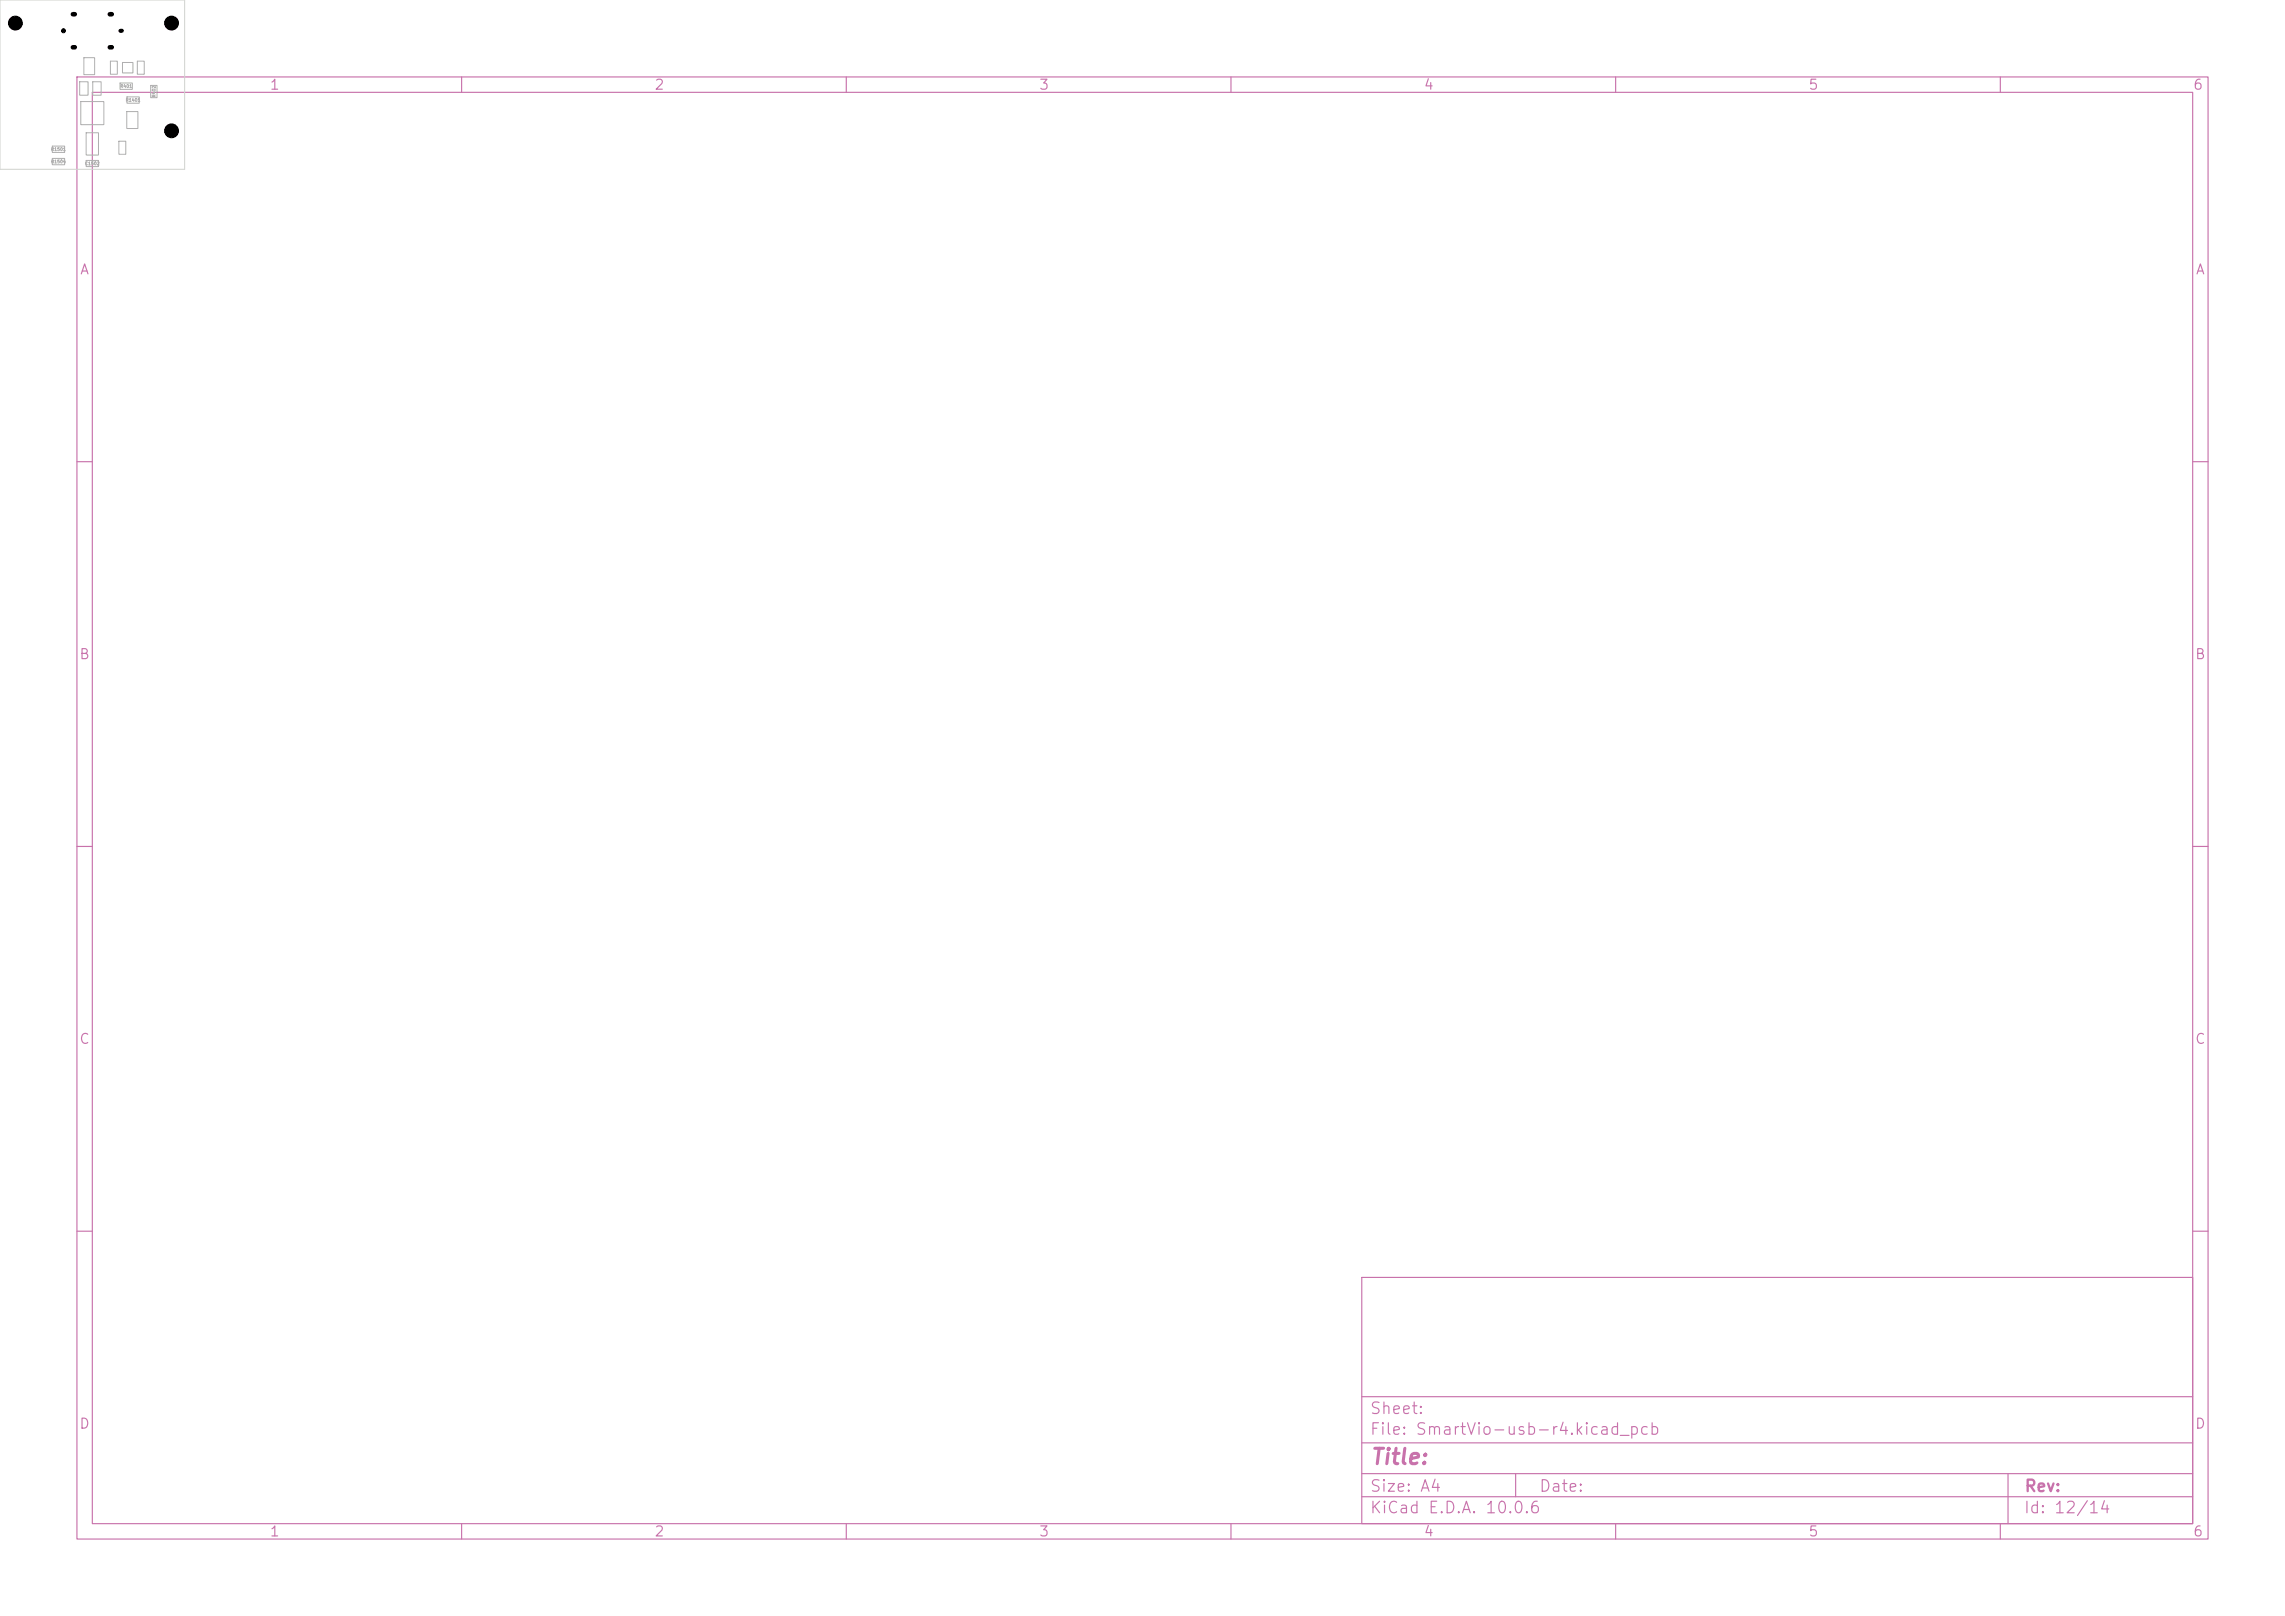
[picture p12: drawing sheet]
<svg xmlns="http://www.w3.org/2000/svg" width="297mm" height="210mm" viewBox="0 0 297 210" stroke-linecap="round" stroke-linejoin="round" font-family="sans-serif">
<defs><g id="words">
<text font-size="2" fill="#c872ab" x="178" y="190.8">Title:</text>
<g font-size="1.5" fill="#c872ab">
<text x="178" y="184.1">Sheet:</text>
<text x="178" y="186.8">File: SmartVio-usb-r4.kicad_pcb</text>
<text x="178" y="197">KiCad E.D.A. 10.0.6</text>
<text x="178" y="194.2">Size: A4</text>
<text x="200" y="194.2">Date:</text>
<text x="263" y="197">Id: 12/14</text>
<text x="263" y="194.2">Rev:</text>
</g>
<g font-size="1.3" fill="#c872ab">
<text x="35" y="12">1</text>
<text x="85" y="12">2</text>
<text x="135" y="12">3</text>
<text x="185" y="12">4</text>
<text x="235" y="12">5</text>
<text x="285" y="12">6</text>
<text x="10.3" y="36">A</text>
<text x="285.3" y="36">A</text>
<text x="10.2" y="86">B</text>
<text x="285.2" y="86">B</text>
<text x="10.2" y="136">C</text>
<text x="285.2" y="136">C</text>
<text x="10.2" y="186">D</text>
<text x="285.2" y="186">D</text>
<text x="35" y="200">1</text>
<text x="85" y="200">2</text>
<text x="135" y="200">3</text>
<text x="185" y="200">4</text>
<text x="235" y="200">5</text>
<text x="285" y="200">6</text>
</g>
<g font-size=".4" fill="#afafaf">
<text x="15.6" y="11.5">R401</text>
<text x="16.3" y="13.3">R1401</text>
<text x="20.3" y="12.7" transform="rotate(-90 20.3 12.7)">R402</text>
<text x="6.6" y="19.7">R1501</text>
<text x="6.6" y="21.3">R1504</text>
<text x="11" y="21.6">C1502</text>
</g>
</g></defs>
<g fill="none" stroke="#c872ab" stroke-width=".15">
<path d="M10 10h277v190h-277zM12 12h273v186h-273zM60 10v2M110 10v2M160 10v2M210 10v2M260 10v2M10 60h2M285 60h2M10 110h2M285 110h2M10 160h2"/>
<path d="M177 166h108v32h-108zM285 160h2M60 198v2M110 198v2M160 198v2M177 194.5h108M177 191.5h108M177 187.5h108M177 181.5h108M197 191.5v3M210 198v2M260 198v2"/>
<path d="M261 191.5v6.5"/>
</g>
<g fill="none" stroke="#afafaf" stroke-width=".13">
<path d="M6.8 19h1.6v.8h-1.6zM10.4 10.6h1v1.8h-1zM10.5 13.2h3v3h-3zM10.9 7.5h1.4v2.2h-1.4zM11.2 17.2h1.6v3h-1.6zM12.1 10.6h1v1.8h-1zM14.4 7.9h.9v1.7h-.9zM15.5 18.3h.9v1.8h-.9zM15.6 10.8h1.6v.8h-1.6zM15.9 8.1h1.4v1.4h-1.4zM16.5 14.5h1.4v2.2h-1.4zM16.5 12.6h1.6v.8h-1.6z"/>
<path d="M17.9 7.9h.9v1.7h-.9zM19.6 11.1h.8v1.6h-.8zM6.8 20.6h1.6v.8h-1.6zM11.2 20.9h1.6v.7h-1.6z"/>
</g>
<path d="M0 0h24v22h-24z" fill="none" stroke="#d0d2cd" stroke-width=".13"/>
<g fill="#000" stroke="#000" stroke-width=".13">
<circle cx="2" cy="3" r=".9"/>
<circle cx="8.3" cy="4" r=".26"/>
<circle cx="22.3" cy="17" r=".9"/>
<circle cx="22.3" cy="3" r=".9"/>
</g>
<path d="M15.7 4h.2" fill="none" stroke="#000" stroke-width=".52"/>
<path d="M9.5 1.9h.2M9.5 6.2h.2M14.3 1.9h.2M14.3 6.2h.2" fill="none" stroke="#000" stroke-width=".6"/>
<use href="#words"/>
</svg>
